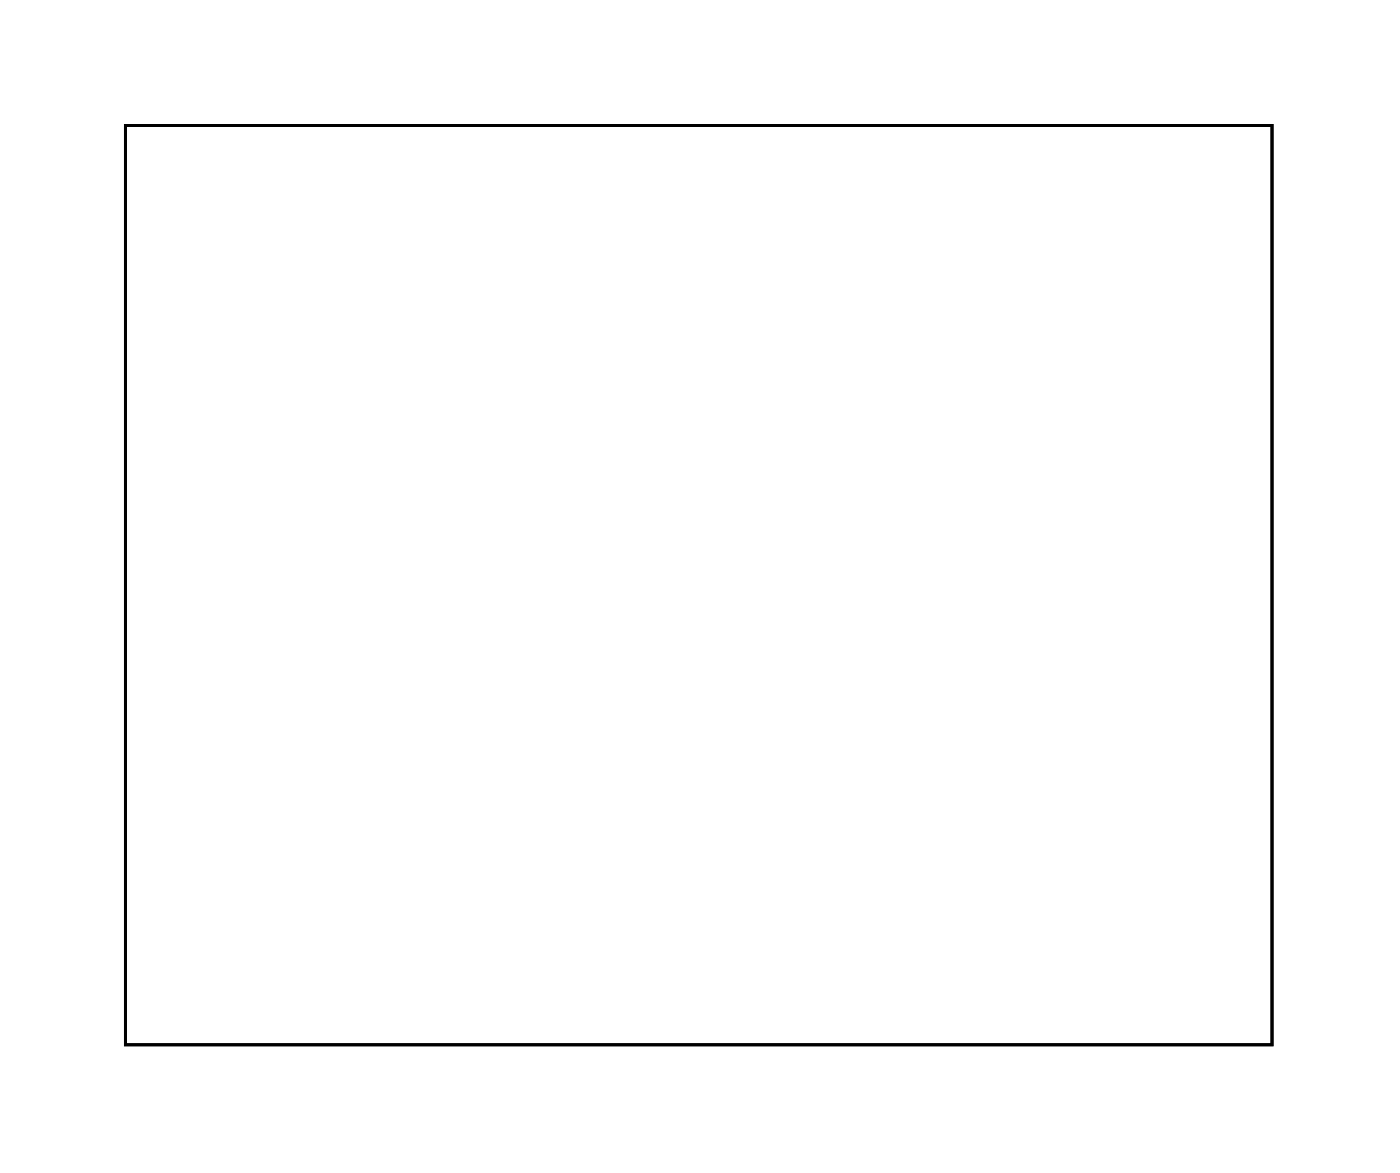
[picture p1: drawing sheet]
<svg xmlns="http://www.w3.org/2000/svg" width="96mm" height="80mm" viewBox="0 0 96 80" stroke-linecap="round" stroke-linejoin="round" font-family="sans-serif">
<path d="M8.6 8.6h78.3v62.7h-78.3z" fill="none" stroke="#000" stroke-width=".2"/>
<path d="M8.6 8.6h78.3v62.7h-78.3z" fill="none" stroke="#000" stroke-width=".07"/>
<path d="M55.3 34.5h1.4v1.4h-1.4z" fill="#fff"/>
<path d="M55.3 34.5h1.4v1.4h-1.4z" fill="none" stroke="#fff" stroke-width=".76" stroke-linecap="butt"/>
<circle cx="50.9" cy="35.2" r=".7" fill="#fff"/>
<circle cx="50.9" cy="35.2" r=".7" fill="none" stroke="#fff" stroke-width=".76" stroke-linecap="butt"/>
<circle cx="53.4" cy="35.2" r=".7" fill="#fff"/>
<circle cx="53.4" cy="35.2" r=".7" fill="none" stroke="#fff" stroke-width=".76" stroke-linecap="butt"/>
<circle cx="56" cy="35.2" r=".7" fill="#fff"/>
<circle cx="56" cy="35.2" r=".7" fill="none" stroke="#fff" stroke-width=".76" stroke-linecap="butt"/>
<path d="M40.7 34.2h1.4v1.4h-1.4z" fill="#fff"/>
<path d="M40.7 34.2h1.4v1.4h-1.4z" fill="none" stroke="#fff" stroke-width=".76" stroke-linecap="butt"/>
<circle cx="36.3" cy="34.9" r=".7" fill="#fff"/>
<circle cx="36.3" cy="34.9" r=".7" fill="none" stroke="#fff" stroke-width=".76" stroke-linecap="butt"/>
<circle cx="38.9" cy="34.9" r=".7" fill="#fff"/>
<circle cx="38.9" cy="34.9" r=".7" fill="none" stroke="#fff" stroke-width=".76" stroke-linecap="butt"/>
<circle cx="41.4" cy="34.9" r=".7" fill="#fff"/>
<circle cx="41.4" cy="34.9" r=".7" fill="none" stroke="#fff" stroke-width=".76" stroke-linecap="butt"/>
<path d="M73.3 29.5h1.4v1.4h-1.4z" fill="#fff"/>
<path d="M73.3 29.5h1.4v1.4h-1.4z" fill="none" stroke="#fff" stroke-width=".76" stroke-linecap="butt"/>
<circle cx="74" cy="30.2" r=".7" fill="#fff"/>
<circle cx="74" cy="30.2" r=".7" fill="none" stroke="#fff" stroke-width=".76" stroke-linecap="butt"/>
<circle cx="74" cy="20" r=".7" fill="#fff"/>
<circle cx="74" cy="20" r=".7" fill="none" stroke="#fff" stroke-width=".76" stroke-linecap="butt"/>
<circle cx="63.6" cy="63.3" r=".57" fill="#fff"/>
<circle cx="63.6" cy="63.3" r=".57" fill="none" stroke="#fff" stroke-width=".54"/>
<circle cx="66.1" cy="63.3" r=".57" fill="#fff"/>
<circle cx="66.1" cy="63.3" r=".57" fill="none" stroke="#fff" stroke-width=".54"/>
<circle cx="68.7" cy="63.3" r=".57" fill="#fff"/>
<circle cx="68.7" cy="63.3" r=".57" fill="none" stroke="#fff" stroke-width=".54"/>
<circle cx="71.2" cy="63.3" r=".57" fill="#fff"/>
<circle cx="71.2" cy="63.3" r=".57" fill="none" stroke="#fff" stroke-width=".54"/>
<circle cx="73.8" cy="63.3" r=".57" fill="#fff"/>
<circle cx="73.8" cy="63.3" r=".57" fill="none" stroke="#fff" stroke-width=".54"/>
<circle cx="51.9" cy="15.1" r=".57" fill="#fff"/>
<circle cx="51.9" cy="15.1" r=".57" fill="none" stroke="#fff" stroke-width=".54"/>
<circle cx="49.4" cy="15.1" r=".57" fill="#fff"/>
<circle cx="49.4" cy="15.1" r=".57" fill="none" stroke="#fff" stroke-width=".54"/>
<circle cx="46.8" cy="15.1" r=".57" fill="#fff"/>
<circle cx="46.8" cy="15.1" r=".57" fill="none" stroke="#fff" stroke-width=".54"/>
<circle cx="44.3" cy="15.1" r=".57" fill="#fff"/>
<circle cx="44.3" cy="15.1" r=".57" fill="none" stroke="#fff" stroke-width=".54"/>
<circle cx="41.8" cy="15.1" r=".57" fill="#fff"/>
<circle cx="41.8" cy="15.1" r=".57" fill="none" stroke="#fff" stroke-width=".54"/>
<circle cx="39.2" cy="15.1" r=".57" fill="#fff"/>
<circle cx="39.2" cy="15.1" r=".57" fill="none" stroke="#fff" stroke-width=".54"/>
<circle cx="36.7" cy="15.1" r=".57" fill="#fff"/>
<circle cx="36.7" cy="15.1" r=".57" fill="none" stroke="#fff" stroke-width=".54"/>
<circle cx="34.1" cy="15.1" r=".57" fill="#fff"/>
<circle cx="34.1" cy="15.1" r=".57" fill="none" stroke="#fff" stroke-width=".54"/>
<circle cx="31.6" cy="15.1" r=".57" fill="#fff"/>
<circle cx="31.6" cy="15.1" r=".57" fill="none" stroke="#fff" stroke-width=".54"/>
<circle cx="29.1" cy="15.1" r=".57" fill="#fff"/>
<circle cx="29.1" cy="15.1" r=".57" fill="none" stroke="#fff" stroke-width=".54"/>
<circle cx="73.8" cy="15.1" r=".57" fill="#fff"/>
<circle cx="73.8" cy="15.1" r=".57" fill="none" stroke="#fff" stroke-width=".54"/>
<circle cx="71.2" cy="15.1" r=".57" fill="#fff"/>
<circle cx="71.2" cy="15.1" r=".57" fill="none" stroke="#fff" stroke-width=".54"/>
<circle cx="68.7" cy="15.1" r=".57" fill="#fff"/>
<circle cx="68.7" cy="15.1" r=".57" fill="none" stroke="#fff" stroke-width=".54"/>
<circle cx="66.1" cy="15.1" r=".57" fill="#fff"/>
<circle cx="66.1" cy="15.1" r=".57" fill="none" stroke="#fff" stroke-width=".54"/>
<circle cx="63.6" cy="15.1" r=".57" fill="#fff"/>
<circle cx="63.6" cy="15.1" r=".57" fill="none" stroke="#fff" stroke-width=".54"/>
<circle cx="61.1" cy="15.1" r=".57" fill="#fff"/>
<circle cx="61.1" cy="15.1" r=".57" fill="none" stroke="#fff" stroke-width=".54"/>
<circle cx="58.5" cy="15.1" r=".57" fill="#fff"/>
<circle cx="58.5" cy="15.1" r=".57" fill="none" stroke="#fff" stroke-width=".54"/>
<circle cx="56" cy="15.1" r=".57" fill="#fff"/>
<circle cx="56" cy="15.1" r=".57" fill="none" stroke="#fff" stroke-width=".54"/>
<circle cx="40.7" cy="63.3" r=".57" fill="#fff"/>
<circle cx="40.7" cy="63.3" r=".57" fill="none" stroke="#fff" stroke-width=".54"/>
<circle cx="38.2" cy="63.3" r=".57" fill="#fff"/>
<circle cx="38.2" cy="63.3" r=".57" fill="none" stroke="#fff" stroke-width=".54"/>
<circle cx="43.3" cy="63.3" r=".57" fill="#fff"/>
<circle cx="43.3" cy="63.3" r=".57" fill="none" stroke="#fff" stroke-width=".54"/>
<circle cx="45.8" cy="63.3" r=".57" fill="#fff"/>
<circle cx="45.8" cy="63.3" r=".57" fill="none" stroke="#fff" stroke-width=".54"/>
<circle cx="48.4" cy="63.3" r=".57" fill="#fff"/>
<circle cx="48.4" cy="63.3" r=".57" fill="none" stroke="#fff" stroke-width=".54"/>
<circle cx="50.9" cy="63.3" r=".57" fill="#fff"/>
<circle cx="50.9" cy="63.3" r=".57" fill="none" stroke="#fff" stroke-width=".54"/>
<circle cx="53.4" cy="63.3" r=".57" fill="#fff"/>
<circle cx="53.4" cy="63.3" r=".57" fill="none" stroke="#fff" stroke-width=".54"/>
<circle cx="56" cy="63.3" r=".57" fill="#fff"/>
<circle cx="56" cy="63.3" r=".57" fill="none" stroke="#fff" stroke-width=".54"/>
<circle cx="61.1" cy="63.3" r=".57" fill="#fff"/>
<circle cx="61.1" cy="63.3" r=".57" fill="none" stroke="#fff" stroke-width=".54"/>
<path d="M24 34.6h1.6v1.5h-1.6z" fill="#fff"/>
<path d="M24 34.6h1.6v1.5h-1.6z" fill="none" stroke="#fff" stroke-width=".76" stroke-linecap="butt"/>
<circle cx="24.8" cy="35.4" r=".76" fill="#fff"/>
<circle cx="24.8" cy="35.4" r=".76" fill="none" stroke="#fff" stroke-width=".76" stroke-linecap="butt"/>
<circle cx="24.8" cy="30.4" r=".76" fill="#fff"/>
<circle cx="24.8" cy="30.4" r=".76" fill="none" stroke="#fff" stroke-width=".76" stroke-linecap="butt"/>
<circle cx="24.8" cy="25.4" r=".76" fill="#fff"/>
<circle cx="24.8" cy="25.4" r=".76" fill="none" stroke="#fff" stroke-width=".76" stroke-linecap="butt"/>
<path d="M41.9 48.9h1.5v1.5h-1.5z" fill="#fff"/>
<path d="M41.9 48.9h1.5v1.5h-1.5z" fill="none" stroke="#fff" stroke-width=".76" stroke-linecap="butt"/>
<circle cx="42.6" cy="49.7" r=".76" fill="#fff"/>
<circle cx="42.6" cy="49.7" r=".76" fill="none" stroke="#fff" stroke-width=".76" stroke-linecap="butt"/>
<circle cx="37.6" cy="49.7" r=".76" fill="#fff"/>
<circle cx="37.6" cy="49.7" r=".76" fill="none" stroke="#fff" stroke-width=".76" stroke-linecap="butt"/>
<path d="M55.3 50.5h1.5v1.6h-1.5z" fill="#fff"/>
<path d="M55.3 50.5h1.5v1.6h-1.5z" fill="none" stroke="#fff" stroke-width=".76" stroke-linecap="butt"/>
<circle cx="56.1" cy="51.3" r=".76" fill="#fff"/>
<circle cx="56.1" cy="51.3" r=".76" fill="none" stroke="#fff" stroke-width=".76" stroke-linecap="butt"/>
<circle cx="51.1" cy="51.3" r=".76" fill="#fff"/>
<circle cx="51.1" cy="51.3" r=".76" fill="none" stroke="#fff" stroke-width=".76" stroke-linecap="butt"/>
<path d="M66.2 22h1.4v1.4h-1.4z" fill="#fff"/>
<path d="M66.2 22h1.4v1.4h-1.4z" fill="none" stroke="#fff" stroke-width=".76" stroke-linecap="butt"/>
<circle cx="66.9" cy="22.7" r=".7" fill="#fff"/>
<circle cx="66.9" cy="22.7" r=".7" fill="none" stroke="#fff" stroke-width=".76" stroke-linecap="butt"/>
<circle cx="66.9" cy="32.9" r=".7" fill="#fff"/>
<circle cx="66.9" cy="32.9" r=".7" fill="none" stroke="#fff" stroke-width=".76" stroke-linecap="butt"/>
<path d="M57.9 20.5h1.4v1.4h-1.4z" fill="#fff"/>
<path d="M57.9 20.5h1.4v1.4h-1.4z" fill="none" stroke="#fff" stroke-width=".76" stroke-linecap="butt"/>
<circle cx="58.6" cy="21.2" r=".7" fill="#fff"/>
<circle cx="58.6" cy="21.2" r=".7" fill="none" stroke="#fff" stroke-width=".76" stroke-linecap="butt"/>
<circle cx="58.6" cy="31.4" r=".7" fill="#fff"/>
<circle cx="58.6" cy="31.4" r=".7" fill="none" stroke="#fff" stroke-width=".76" stroke-linecap="butt"/>
<path d="M70.1 22.5h1.4v1.4h-1.4z" fill="#fff"/>
<path d="M70.1 22.5h1.4v1.4h-1.4z" fill="none" stroke="#fff" stroke-width=".76" stroke-linecap="butt"/>
<circle cx="70.8" cy="23.2" r=".7" fill="#fff"/>
<circle cx="70.8" cy="23.2" r=".7" fill="none" stroke="#fff" stroke-width=".76" stroke-linecap="butt"/>
<circle cx="70.8" cy="33.4" r=".7" fill="#fff"/>
<circle cx="70.8" cy="33.4" r=".7" fill="none" stroke="#fff" stroke-width=".76" stroke-linecap="butt"/>
<path d="M52.7 29.8h1.4v1.4h-1.4z" fill="#fff"/>
<path d="M52.7 29.8h1.4v1.4h-1.4z" fill="none" stroke="#fff" stroke-width=".76" stroke-linecap="butt"/>
<circle cx="53.4" cy="30.5" r=".7" fill="#fff"/>
<circle cx="53.4" cy="30.5" r=".7" fill="none" stroke="#fff" stroke-width=".76" stroke-linecap="butt"/>
<circle cx="53.4" cy="20.4" r=".7" fill="#fff"/>
<circle cx="53.4" cy="20.4" r=".7" fill="none" stroke="#fff" stroke-width=".76" stroke-linecap="butt"/>
<path d="M48.6 30.1h1.4v1.4h-1.4z" fill="#fff"/>
<path d="M48.6 30.1h1.4v1.4h-1.4z" fill="none" stroke="#fff" stroke-width=".76" stroke-linecap="butt"/>
<circle cx="49.3" cy="30.8" r=".7" fill="#fff"/>
<circle cx="49.3" cy="30.8" r=".7" fill="none" stroke="#fff" stroke-width=".76" stroke-linecap="butt"/>
<circle cx="49.3" cy="20.6" r=".7" fill="#fff"/>
<circle cx="49.3" cy="20.6" r=".7" fill="none" stroke="#fff" stroke-width=".76" stroke-linecap="butt"/>
<circle cx="17.4" cy="18" r=".62" fill="#fff"/>
<circle cx="17.4" cy="18" r=".62" fill="none" stroke="#fff" stroke-width=".53"/>
<circle cx="19.9" cy="18" r=".62" fill="#fff"/>
<circle cx="19.9" cy="18" r=".62" fill="none" stroke="#fff" stroke-width=".53"/>
<circle cx="22.5" cy="18" r=".62" fill="#fff"/>
<circle cx="22.5" cy="18" r=".62" fill="none" stroke="#fff" stroke-width=".53"/>
<circle cx="25" cy="18" r=".62" fill="#fff"/>
<circle cx="25" cy="18" r=".62" fill="none" stroke="#fff" stroke-width=".53"/>
<circle cx="70.6" cy="39.7" r=".57" fill="#fff"/>
<circle cx="70.6" cy="39.7" r=".57" fill="none" stroke="#fff" stroke-width=".76" stroke-linecap="butt"/>
<circle cx="70.6" cy="41.7" r=".57" fill="#fff"/>
<circle cx="70.6" cy="41.7" r=".57" fill="none" stroke="#fff" stroke-width=".76" stroke-linecap="butt"/>
<circle cx="70.6" cy="43.7" r=".57" fill="#fff"/>
<circle cx="70.6" cy="43.7" r=".57" fill="none" stroke="#fff" stroke-width=".76" stroke-linecap="butt"/>
<circle cx="70.6" cy="45.7" r=".57" fill="#fff"/>
<circle cx="70.6" cy="45.7" r=".57" fill="none" stroke="#fff" stroke-width=".76" stroke-linecap="butt"/>
<circle cx="29.2" cy="17.9" r=".7" fill="#fff"/>
<circle cx="29.2" cy="17.9" r=".7" fill="none" stroke="#fff" stroke-width=".76" stroke-linecap="butt"/>
<path d="M23.7 51h1.5v1.5h-1.5z" fill="#fff"/>
<path d="M23.7 51h1.5v1.5h-1.5z" fill="none" stroke="#fff" stroke-width=".76" stroke-linecap="butt"/>
<circle cx="24.5" cy="51.8" r=".76" fill="#fff"/>
<circle cx="24.5" cy="51.8" r=".76" fill="none" stroke="#fff" stroke-width=".76" stroke-linecap="butt"/>
<circle cx="24.5" cy="46.8" r=".76" fill="#fff"/>
<circle cx="24.5" cy="46.8" r=".76" fill="none" stroke="#fff" stroke-width=".76" stroke-linecap="butt"/>
<circle cx="24.5" cy="41.8" r=".76" fill="#fff"/>
<circle cx="24.5" cy="41.8" r=".76" fill="none" stroke="#fff" stroke-width=".76" stroke-linecap="butt"/>
<path d="M57.2 40.9h1.6v1.5h-1.6z" fill="#fff"/>
<path d="M57.2 40.9h1.6v1.5h-1.6z" fill="none" stroke="#fff" stroke-width=".76" stroke-linecap="butt"/>
<circle cx="58" cy="41.6" r=".79" fill="#fff"/>
<circle cx="58" cy="41.6" r=".79" fill="none" stroke="#fff" stroke-width=".76" stroke-linecap="butt"/>
<circle cx="50.4" cy="41.6" r=".79" fill="#fff"/>
<circle cx="50.4" cy="41.6" r=".79" fill="none" stroke="#fff" stroke-width=".76" stroke-linecap="butt"/>
<path d="M43 40.7h1.6v1.6h-1.6z" fill="#fff"/>
<path d="M43 40.7h1.6v1.6h-1.6z" fill="none" stroke="#fff" stroke-width=".76" stroke-linecap="butt"/>
<circle cx="43.8" cy="41.5" r=".79" fill="#fff"/>
<circle cx="43.8" cy="41.5" r=".79" fill="none" stroke="#fff" stroke-width=".76" stroke-linecap="butt"/>
<circle cx="36.2" cy="41.5" r=".79" fill="#fff"/>
<circle cx="36.2" cy="41.5" r=".79" fill="none" stroke="#fff" stroke-width=".76" stroke-linecap="butt"/>
<circle cx="33" cy="35.4" r=".7" fill="#fff"/>
<circle cx="33" cy="35.4" r=".7" fill="none" stroke="#fff" stroke-width=".76" stroke-linecap="butt"/>
<circle cx="32.9" cy="23.1" r=".7" fill="#fff"/>
<circle cx="32.9" cy="23.1" r=".7" fill="none" stroke="#fff" stroke-width=".76" stroke-linecap="butt"/>
<circle cx="64.8" cy="45.9" r=".7" fill="#fff"/>
<circle cx="64.8" cy="45.9" r=".7" fill="none" stroke="#fff" stroke-width=".76" stroke-linecap="butt"/>
<circle cx="64.8" cy="36.6" r=".7" fill="#fff"/>
<circle cx="64.8" cy="36.6" r=".7" fill="none" stroke="#fff" stroke-width=".76" stroke-linecap="butt"/>
</svg>
